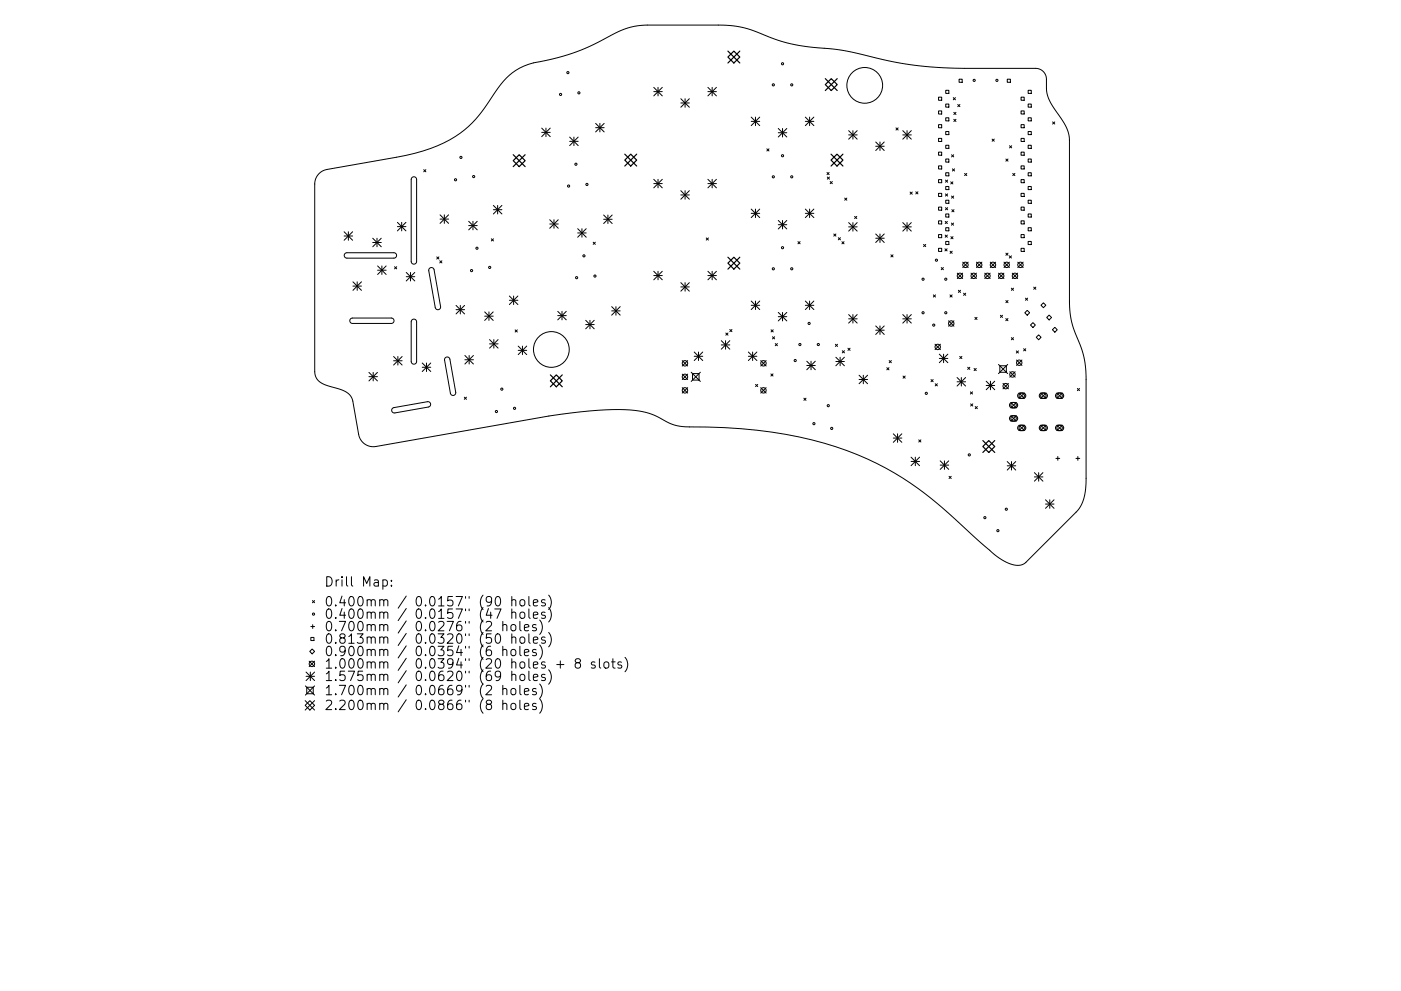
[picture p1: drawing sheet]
<svg xmlns="http://www.w3.org/2000/svg" width="297mm" height="210mm" viewBox="0 0 297 210" stroke-linecap="round" stroke-linejoin="round" font-family="sans-serif">
<defs><g id="words">
<g font-size="2.8">
<text x="68.7" y="124.5">Drill Map:</text>
<text x="68.7" y="128.7">0.400mm / 0.0157&quot; (90 holes)</text>
<text x="68.7" y="131.3">0.400mm / 0.0157&quot; (47 holes)</text>
<text x="68.7" y="133.9">0.700mm / 0.0276&quot; (2 holes)</text>
<text x="68.7" y="136.6">0.813mm / 0.0320&quot; (50 holes)</text>
<text x="68.7" y="139.2">0.900mm / 0.0354&quot; (6 holes)</text>
<text x="68.7" y="141.9">1.000mm / 0.0394&quot; (20 holes + 8 slots)</text>
<text x="68.7" y="144.5">1.575mm / 0.0620&quot; (69 holes)</text>
<text x="68.7" y="147.5">1.700mm / 0.0669&quot; (2 holes)</text>
<text x="68.7" y="150.7">2.200mm / 0.0866&quot; (8 holes)</text>
</g>
</g></defs>
<g fill="none" stroke="#000" stroke-width=".21">
<path d="M138.6 18.5l1.8 1.8M138.6 19.4h1.8M139.5 18.5v1.8M140.4 18.5l-1.8 1.8M150.1 19.4h1.8M150.1 18.5l1.8 1.8M151 18.5v1.8M151.9 18.5l-1.8 1.8M200.5 19.2h.7v.6h-.7zM203.3 16.8h.7v.7h-.7zM213.6 16.8h.6v.7h-.6zM218 19.2h.6v.6h-.6z"/>
<path d="M67.7 36.8l.8-.6 .8-.2 14.7-2.6a29.6 29.6 0 0 0 15.3-6.6 43.9 43.9 0 0 0 6.4-8.3 12.4 12.4 0 0 1 8.8-5.4 48.5 48.5 0 0 0 16.1-6.2 14.3 14.3 0 0 1 6.6-1.6h16a25.5 25.5 0 0 1 10.5 2.8l1.2 .4a47.4 47.4 0 0 0 12.3 2l4.4 .8a82.4 82.4 0 0 0 22.8 3.2h15.4a2.3 2.3 0 0 1 2.1 2.3v2.3a13.3 13.3 0 0 0 3.1 6l.8 1.4a6.9 6.9 0 0 1 .9 3.3l.1 34.8a21.6 21.6 0 0 0 2.4 9l.7 2.8 .4 3.3-.1 23.3a8.5 8.5 0 0 1-2 5.7l-10.9 10.8a4.3 4.3 0 0 1-4.6-.6l-.5-.3a66.1 66.1 0 0 1-8.7-7.5 67.3 67.3 0 0 0-39.9-19.4 137 137 0 0 0-18.9-1.2 13.5 13.5 0 0 1-5.5-2.2 18.9 18.9 0 0 0-9.3-1.4l-6.7 .5-6.8 .9-36.7 6.4a3.2 3.2 0 0 1-3.7-2.5l-1.3-7.5a4.8 4.8 0 0 0-3.8-2.5l-1.4-.4a3.2 3.2 0 0 1-2.8-2.9v-39.9a3.1 3.1 0 0 1 1-2.2zM87.4 37.7l.6-.2 .3 .6v17.4l-.1 .4-.4 .1-.4-.1-.2-.4v-17.4zM89.8 36l.5 .5M90.3 36l-.5 .5M114.9 27.2l1.8 1.8M114.9 28.1h1.8M115.8 27.2v1.8M116.7 27.2l-1.8 1.8M120.8 29.1l1.8 1.8M120.8 30h1.8M121.7 29.1v1.8M122.6 29.1l-1.8 1.8"/>
<path d="M126.3 26.2l1.8 1.8M126.3 27.1h1.8M127.2 26.2v1.8M128.1 26.2l-1.8 1.8M138.6 38l1.8 1.9M138.6 39h1.8M139.5 38v1.9M140.4 38l-1.8 1.9M144.3 20.9l1.9 1.9M144.3 21.8h1.9M145.3 20.9v1.9M146.2 20.9l-1.9 1.9"/>
<path d="M150.1 39h1.8M150.1 38l1.8 1.9M151 38v1.9M151.9 38l-1.8 1.9M159.3 24.8l1.8 1.9M159.3 25.8h1.8M160.2 24.8v1.9M161.1 24.8l-1.8 1.9M162.6 31.6l.4 .4M163 31.6l-.4 .4M165 27.3l1.8 1.8M165 28.2h1.8"/>
<path d="M165.9 27.3v1.8M166.8 27.3l-1.8 1.8M170.7 25.8h1.9M170.7 24.8l1.9 1.9M171.7 24.8v1.9M172.6 24.8l-1.9 1.9M175.3 36.6l.5 .5M175.4 37.6l.5 .4M175.8 36.6l-.5 .5M175.9 37.6l-.5 .4M176 38.5l.5 .5M176.5 38.5l-.5 .5"/>
<path d="M179.9 27.7l1.8 1.8M179.9 28.6h1.8M180.8 27.7v1.8M181.7 27.7l-1.8 1.8M185.7 30.1l1.8 1.8M185.7 31h1.8M186.6 30.1v1.8M187.5 30.1l-1.8 1.8M190 27.1l.4 .5M190.4 27.1l-.4 .5M191.4 28.6h1.8M191.4 27.7l1.8 1.8"/>
<path d="M192.3 27.7v1.8M193.2 27.7l-1.8 1.8M199 20.6h.7v.7h-.7zM199 23.5h.7v.7h-.7zM199 26.4h.7v.7h-.7zM199 29.4h.7v.6h-.7zM199 32.3h.7v.6h-.7zM199 35.2h.7v.7h-.7zM199 38.1h.7v.7h-.7zM200.5 38.2l.4 .5M200.5 22.1h.7v.6h-.7zM200.5 25h.7v.6h-.7z"/>
<path d="M200.5 27.9h.7v.7h-.7zM200.5 30.8h.7v.7h-.7zM200.5 33.7h.7v.7h-.7zM200.5 36.6h.7v.7h-.7zM200.5 39.6h.7v.6h-.7zM200.9 38.2l-.4 .5M201.6 38.6l.4 .4M201.7 32.8l.5 .5M201.9 35.8l.5 .5M202 38.6l-.4 .4M202.1 20.7l.5 .5M202.2 32.8l-.5 .5"/>
<path d="M202.2 23.8l.5 .5M202.2 25.3l.5 .5M202.4 35.8l-.5 .5M202.6 20.7l-.5 .5M202.7 23.8l-.5 .5M202.7 25.3l-.5 .5M203.1 22.2l.4 .4M203.5 22.2l-.4 .4M204.5 36.8l.5 .5M205 36.8l-.5 .5M210.3 29.5l.5 .5M210.8 29.5l-.5 .5"/>
<path d="M213.3 33.7l.4 .5M213.7 33.7l-.4 .5M214 30.9l.5 .5M214.5 30.9l-.5 .5M214.7 36.8l.5 .5M215.2 36.8l-.5 .5M216.5 20.6h.6v.7h-.6zM216.5 23.5h.6v.7h-.6zM216.5 26.4h.6v.7h-.6zM216.5 29.4h.6v.6h-.6zM216.5 32.3h.6v.6h-.6zM216.5 35.2h.6v.7h-.6z"/>
<path d="M216.5 38.1h.6v.7h-.6zM218 22.1h.6v.6h-.6zM218 25h.6v.6h-.6zM218 27.9h.6v.7h-.6zM218 30.8h.6v.7h-.6zM218 33.7h.6v.7h-.6zM218 36.6h.6v.7h-.6zM218 39.6h.6v.6h-.6zM223.2 25.9l.4 .4M223.6 25.9l-.4 .4M73 49.2l1.8 1.8M73 50.1h1.8"/>
<path d="M73.1 53.8l.5-.2h9.9l.4 .2 .2 .4-.2 .4-.3 .2h-10l-.6-.4zM73.9 49.2v1.8M74.8 49.2l-1.8 1.8M74.8 59.8l1.8 1.8M75.7 59.8v1.8M76.6 59.8l-1.8 1.8M79 50.5l1.8 1.9M79 51.5h1.8M79.9 50.5v1.9M80.1 56.4l1.8 1.8M80.1 57.3h1.8M80.8 50.5l-1.8 1.9"/>
<path d="M81 56.4v1.8M81.9 56.4l-1.8 1.8M83.6 56.6l.5 .4M84.1 56.6l-.5 .4M84.3 47.2l1.8 1.8M84.3 48.1h1.8M85.2 47.2v1.8M86.1 47.2l-1.8 1.8M86.1 57.8l1.8 1.8M86.1 58.7h1.8M87 57.8v1.8M87.9 57.8l-1.8 1.8"/>
<path d="M91.1 56.9l.6-.1 .3 .4 1.4 7.9-.1 .4-.4 .2-.4-.1-.2-.4-1.4-7.8zM92.6 54.5l.5 .5M93.1 54.5l-.5 .5M93.2 55.3l.5 .5M93.3 45.6l1.8 1.8M93.3 46.5h1.8M93.7 55.3l-.5 .5M94.2 45.6v1.8M95.1 45.6l-1.8 1.8M99.4 47l1.8 1.8M99.4 47.9h1.8M100.3 47v1.8"/>
<path d="M101.2 47l-1.8 1.8M104.2 50.7l.4 .4M104.6 43.6l1.8 1.8M104.6 44.5h1.8M104.6 50.7l-.4 .4M105.5 43.6v1.8M106.4 43.6l-1.8 1.8M116.6 46.6l1.8 1.8M116.6 47.5h1.8M117.5 46.6v1.8M118.4 46.6l-1.8 1.8M122.5 48.5l1.8 1.8"/>
<path d="M122.5 49.4h1.8M123.4 48.5v1.8M124.3 48.5l-1.8 1.8M125.8 51.4l.4 .4M126.2 51.4l-.4 .4M128 45.6l1.8 1.8M128 46.5h1.8M128.9 45.6v1.8M129.8 45.6l-1.8 1.8M138.6 57.6l1.8 1.8M138.6 58.5h1.8M139.5 57.6v1.8"/>
<path d="M140.4 57.6l-1.8 1.8M144.3 40.5l1.9 1.8M144.3 41.4h1.9M144.3 60l1.9 1.8M145.3 40.5v1.8M145.3 60v1.8M146.2 40.5l-1.9 1.8M146.2 60l-1.9 1.8M149.7 50.5l.5 .4M150.1 58.5h1.8M150.1 57.6l1.8 1.8M150.2 50.5l-.5 .4"/>
<path d="M151 57.6v1.8M151.9 57.6l-1.8 1.8M159.3 44.4l1.8 1.8M159.3 45.3h1.8M160.2 44.4v1.8M161.1 44.4l-1.8 1.8M165 46.8l1.8 1.8M165 47.7h1.8M165.9 46.8v1.8M166.8 46.8l-1.8 1.8M169.2 51.3l.4 .4M169.6 51.3l-.4 .4"/>
<path d="M170.7 45.3h1.9M170.7 44.4l1.9 1.8M171.7 44.4v1.8M172.6 44.4l-1.9 1.8M176.8 49.6l.4 .5M177.2 49.6l-.4 .5M177.7 50.4l.5 .5M178.2 50.4l-.5 .5M178.5 51.3l.5 .4M179 51.3l-.5 .4M179.1 42l.4 .5M179.5 42l-.4 .5"/>
<path d="M179.9 47.2l1.8 1.8M179.9 48.1h1.8M180.8 47.2v1.8M181.2 45.9l.5 .5M181.7 45.9l-.5 .5M181.7 47.2l-1.8 1.8M185.7 49.6l1.8 1.8M185.7 50.5h1.8M186.6 49.6v1.8M187.5 49.6l-1.8 1.8M188.9 54.1l.4 .4M189.3 54.1l-.4 .4"/>
<path d="M191.4 48.1h1.8M191.4 47.2l1.8 1.8M192.3 47.2v1.8M193 40.7l.4 .5M193.2 47.2l-1.8 1.8M193.4 40.7l-.4 .5M194.2 40.7l.4 .4M194.6 40.7l-.4 .4M195.8 51.9l.5 .4M196.3 51.9l-.5 .4M199 41h.7v.7h-.7zM199 43.9h.7v.7h-.7z"/>
<path d="M199 46.9h.7v.6h-.7zM199 49.8h.7v.6h-.7zM199 52.7h.7v.6h-.7zM199.6 56.8l.4 .4M200 56.8l-.4 .4M200.3 52.8l.5 .4M200.4 49.9l.5 .4M200.4 47l.5 .4M200.5 41.1l.4 .5M200.5 44.1l.4 .4M200.5 42.5h.7v.6h-.7zM200.5 45.4h.7v.7h-.7z"/>
<path d="M200.5 48.3h.7v.7h-.7zM200.5 51.2h.7v.7h-.7zM200.8 52.8l-.5 .4M200.9 49.9l-.5 .4M200.9 47l-.5 .4M200.9 41.1l-.4 .5M200.9 44.1l-.4 .4M201.4 53.3l.5 .5M201.6 50.2l.5 .5M201.7 47.3l.5 .5M201.7 41.6l.5 .5M201.8 44.5l.5 .4"/>
<path d="M201.9 53.3l-.5 .5M202.1 50.2l-.5 .5M202.2 47.3l-.5 .5M202.2 41.6l-.5 .5M202.3 44.5l-.5 .4M203 58l1.1 1.1M204.1 58l-1.1 1.1M204.1 55.6l1.2 1.2M205.3 55.6l-1.2 1.2M205.9 58l1.1 1.1M207 58l-1.1 1.1M207 55.6l1.2 1.2"/>
<path d="M208.2 55.6l-1.2 1.2M208.8 58l1.1 1.1M209.9 58l-1.1 1.1M210 55.6l1.1 1.2M211.1 55.6l-1.1 1.2M211.7 58l1.1 1.1M212.8 58l-1.1 1.1M212.9 55.6l1.1 1.2M213.3 53.7l.4 .5M213.7 53.7l-.4 .5M214 54.3l.5 .4M214 55.6l-1.1 1.2"/>
<path d="M214.5 54.3l-.5 .4M214.6 58l1.2 1.1M215.8 58l-1.2 1.1M215.8 55.6l1.1 1.2M216.5 41h.6v.7h-.6zM216.5 43.9h.6v.7h-.6zM216.5 46.9h.6v.6h-.6zM216.5 49.8h.6v.6h-.6zM216.5 52.7h.6v.6h-.6zM216.9 55.6l-1.1 1.2M218 42.5h.6v.6h-.6zM218 45.4h.6v.7h-.6z"/>
<path d="M218 48.3h.6v.7h-.6zM218 51.2h.6v.7h-.6zM74.3 67.6l.4-.1h8.3l.4 .2 .1 .4-.1 .4-.4 .1h-8.3l-.5-.4zM74.8 60.7h1.8M78.2 79l1.8 1.8M78.2 79.9h1.8M79.1 79v1.8M80 79l-1.8 1.8M83.5 75.6l1.8 1.8M83.5 76.5h1.8M84.4 75.6v1.8M85.3 75.6l-1.8 1.8"/>
<path d="M87.4 67.9l.6-.2 .3 .5v8.5l-.1 .4-.4 .2-.4-.2-.2-.4v-8.4zM89.5 77l1.8 1.8M89.5 77.9h1.8M90.4 77v1.8M91.3 77l-1.8 1.8M94.4 75.9l.6-.1 .4 .4 1.2 7.1-.1 .4-.3 .2-.4-.1-.3-.3-1.2-7.1zM96.7 64.8l1.8 1.8M96.7 65.7h1.8M97.6 64.8v1.8M98.5 64.8l-1.8 1.8M98.6 75.4l1.8 1.8M98.6 76.3h1.8"/>
<path d="M99.5 75.4v1.8M100.4 75.4l-1.8 1.8M102.8 66.2l1.8 1.8M102.8 67.1h1.8M103.7 66.2v1.8M103.8 72.1l1.8 1.8M103.8 73h1.8M104.6 66.2l-1.8 1.8M104.7 72.1v1.8M105.6 72.1l-1.8 1.8M108 62.8l1.8 1.8M108 63.7h1.8"/>
<path d="M108.9 62.8v1.8M109.2 70l.5 .4M109.7 70l-.5 .4M109.8 62.8l-1.8 1.8M109.9 73.4l1.8 1.8M109.9 74.3h1.8M110.8 73.4v1.8M111.7 73.4l-1.8 1.8M118.3 66.1l1.8 1.8M118.3 67h1.8M119.2 66.1v1.8M120.1 66.1l-1.8 1.8"/>
<path d="M124.2 68l1.8 1.8M124.2 68.9h1.8M125.1 68v1.8M126 68l-1.8 1.8M129.7 65.1l1.8 1.8M129.7 66h1.8M130.6 65.1v1.8M131.5 65.1l-1.8 1.8M144.3 60.9h1.9M144.6 76.5l1.2 1.2M144.6 79.4l1.2 1.1M145.8 76.5l-1.2 1.2"/>
<path d="M145.8 79.4l-1.2 1.1M146.5 79l2 1.9M146.8 79.3h1.4v1.3h-1.4zM147.2 74.7l1.8 1.8M147.2 75.6h1.8M148.1 74.7v1.8M148.5 79l-2 1.9M149 74.7l-1.8 1.8M152.9 72.3l1.8 1.8M152.9 73.2h1.8M153.8 72.3v1.8M153.9 70.7l.4 .4"/>
<path d="M154.3 70.7l-.4 .4M154.7 69.9l.5 .5M154.7 72.3l-1.8 1.8M155.2 69.9l-.5 .5M158.7 75.6h1.8M158.7 74.7l1.8 1.8M159.3 63.9l1.8 1.8M159.3 64.8h1.8M159.6 74.7v1.8M160.2 63.9v1.8M160.5 74.7l-1.8 1.8M161.1 63.9l-1.8 1.8"/>
<path d="M161.3 76.5l1.1 1.2M162.4 76.5l-1.1 1.2M163.4 79.3l.5 .5M163.5 70l.4 .4M163.8 71.4l.4 .5M163.9 79.3l-.5 .5M163.9 70l-.4 .4M164.2 71.4l-.4 .5M164.4 72.9l.4 .5M164.8 72.9l-.4 .5M165 66.3l1.8 1.8M165 67.2h1.8"/>
<path d="M165.9 66.3v1.8M166.8 66.3l-1.8 1.8M170.7 64.8h1.9M170.7 63.9l1.9 1.8M171.1 76.6l1.8 1.8M171.1 77.5h1.8M171.7 63.9v1.8M172 76.6v1.8M172.6 63.9l-1.9 1.8M172.9 76.6l-1.8 1.8M177.1 73l.5 .5M177.2 75.8l1.8 1.8"/>
<path d="M177.2 76.7h1.8M177.6 73l-.5 .5M178.1 75.8v1.8M178.6 74.4l.4 .5M179 75.8l-1.8 1.8M179 74.4l-.4 .5M179.8 73.9l.4 .4M179.9 66.7l1.8 1.8M179.9 67.6h1.8M180.2 73.9l-.4 .4M180.8 66.7v1.8M181.7 66.7l-1.8 1.8"/>
<path d="M182.1 79.6l1.8 1.8M183 79.6v1.8M183.9 79.6l-1.8 1.8M185.7 69.2l1.8 1.8M185.7 70.1h1.8M186.6 69.2v1.8M187.5 69.2l-1.8 1.8M188 78l.5 .5M188.5 78l-.5 .5M188.5 76.5l.5 .5M189 76.5l-.5 .5M191.4 67.6h1.8"/>
<path d="M191.4 66.7l1.8 1.8M191.5 79.8l.4 .4M191.9 79.8l-.4 .4M192.3 66.7v1.8M193.2 66.7l-1.8 1.8M197.9 62.6l.4 .4M198.2 73l1.2 1.2M198.3 62.6l-.4 .4M199.2 75.1l1.8 1.8M199.2 76h1.8M199.4 73l-1.2 1.2M200.1 75.1v1.8"/>
<path d="M201 75.1l-1.8 1.8M201.1 68.1l1.2 1.1M201.4 62.6l.5 .4M201.9 62.6l-.5 .4M202.3 68.1l-1.2 1.1M203.2 61.6l.5 .4M203.5 75.6l.4 .5M203.7 61.6l-.5 .4M203.9 75.6l-.4 .5M204.3 62.2l.5 .5M204.8 62.2l-.5 .5M205.2 77.9l.4 .5"/>
<path d="M205.6 77.9l-.4 .5M206.5 78.2l.5 .4M206.7 67.3l.5 .5M207 78.2l-.5 .4M207.2 67.3l-.5 .5M211.7 77.3l2 2M212 77.6h1.4v1.4h-1.4zM212.1 66.9l.5 .4M212.6 66.9l-.5 .4M213.2 67.6l.5 .4M213.3 63.8l.4 .4M213.7 77.3l-2 2"/>
<path d="M213.7 67.6l-.5 .4M213.7 63.8l-.4 .4M214.1 78.9l1.1 1.1M214.4 71.6l.5 .5M214.4 61.1l.5 .5M214.9 61.1l-.5 .5M214.9 71.6l-.5 .5M215.2 78.9l-1.1 1.1M215.5 74.4l.4 .5M215.5 76.4l1.2 1.1M215.9 74.4l-.4 .5M216.7 76.4l-1.2 1.1"/>
<path d="M217 74l.5 .4M217.4 63.3l.5 .4M217.5 74l-.5 .4M217.8 65.8l.5 .6-.5 .5-.5-.5zM217.9 63.3l-.5 .4M219 68.4l.5 .6-.5 .5-.5-.5zM219.2 60.9l.4 .5M219.6 60.9l-.4 .5M220.2 71l.5 .6-.5 .5-.5-.5zM220.7 64.8l.5-.6 .5 .6-.5 .5zM222.4 66.8l.6 .6-.6 .5-.5-.5zM223.6 69.4l.6 .6-.6 .5-.5-.5z"/>
<path d="M83.2 86.6l7.5-1.4 .4 .2 .2 .3-.1 .4-.3 .2-7.2 1.3-.6-.3zM98.4 84.3l.5 .4M98.9 84.3l-.5 .4M144.6 82.2l1.2 1.2M145.8 82.2l-1.2 1.2M160.2 81.6l.5 .4M160.7 81.6l-.5 .4M161.3 82.2l1.1 1.2M162.4 82.2l-1.1 1.2M170.4 84.5l.5 .4M170.9 84.5l-.5 .4M182.1 80.5h1.8"/>
<path d="M189.4 92l1.8 1.8M189.4 92.9h1.8M190.3 92v1.8M191.2 92l-1.8 1.8M193.2 97l1.8 1.8M193.2 97.9h1.8M194.1 97v1.8M194.8 93.3l.4 .5M195 97l-1.8 1.8M195.2 93.3l-.4 .5M197.4 80.5l.4 .5M197.8 80.5l-.4 .5"/>
<path d="M198.3 81.4l.4 .5M198.7 81.4l-.4 .5M199.3 97.8l1.8 1.8M199.3 98.7h1.8M200.2 97.8v1.8M201.1 97.8l-1.8 1.8M202.9 80.1l1.8 1.8M202.9 81h1.8M203.8 80.1v1.8M204.7 80.1l-1.8 1.8M205.7 83.1l.5 .5M205.8 85.7l.4 .5"/>
<path d="M206.2 83.1l-.5 .5M206.2 85.7l-.4 .5M206.8 86.3l.4 .4M207.2 86.3l-.4 .4M209.1 80.9l1.8 1.8M209.1 81.8h1.8M210 80.9v1.8M210.9 80.9l-1.8 1.8M212.7 81.4l1.1 1.1M213.6 97.9l1.8 1.8M213.6 98.8h1.8M213.8 81.4l-1.1 1.1"/>
<path d="M214.3 85.4l1.2 1.1M214.3 88.2l1.2 1.2M214.5 97.9v1.8M215.4 97.9l-1.8 1.8M215.5 85.4l-1.2 1.1M215.5 88.2l-1.2 1.2M216 83.4l1.2 1.1M216 90.2l1.2 1.2M217.2 83.4l-1.2 1.1M217.2 90.2l-1.2 1.2M220.6 83.4l1.2 1.1M220.6 90.2l1.2 1.2"/>
<path d="M221.8 83.4l-1.2 1.1M221.8 90.2l-1.2 1.2M223.9 97.3h.8M224.1 83.4l1.1 1.1M224.1 90.2l1.1 1.2M224.3 96.9v.8M225.2 83.4l-1.1 1.1M225.2 90.2l-1.1 1.2M228.1 97.3h.8M228.4 82.4l.5 .5M228.5 96.9v.8M228.9 82.4l-.5 .5"/>
<path d="M201.2 101.1l.5 .4M201.7 101.1l-.5 .4M219.3 100.3l1.8 1.8M219.3 101.2h1.8M220.2 100.3v1.8M221.1 100.3l-1.8 1.8M221.7 106l1.8 1.8M221.7 106.9h1.8M222.6 106v1.8M223.5 106l-1.8 1.8M65.9 132.9h.8M65.9 135.2h.7v.7h-.7z"/>
<path d="M66.2 137.7l.5 .5-.5 .5-.5-.5zM66.2 127.4l.5 .5M66.3 132.5v.8M66.7 127.4l-.5 .5M81.2 123.1l.6-.1 .3 .4v.6l-.2 .3h-.7M83 124.2v.2M83 123.1v.2M104.9 129.2h1.3l-.8 2M105.2 126.7l.5-.1a1.25 1.25 0 0 1 0 2l-.4-.1-.2-.3-.1-.9zM105.2 134.7l.5-.2a1.25 1.25 0 0 1 0 2l-.4-.1-.2-.3-.1-.9zM106.6 132.7a.5 .5 0 0 1 .9 .1v1M106.6 138a.5 .5 0 0 1 .9 .1v1"/>
<path d="M106.6 131.8v2M106.6 137.1v2M108.4 132.7a.54 .54 0 0 1 .6-.2 .54 .54 0 0 1 .4 .4v.6a.54 .54 0 0 1-.6 .4 .54 .54 0 0 1-.5-.4zM108.4 138a.54 .54 0 0 1 .6-.2 .54 .54 0 0 1 .4 .4v.5a.54 .54 0 0 1-.6 .4 .54 .54 0 0 1-.5-.4zM108.5 127.4l.3-.2 .5 .1 .1 1.3M108.5 130.1a.5 .5 0 0 1 .9 0v1.1M108.5 135.3a.5 .5 0 0 1 .9 .1v1.1M108.5 126.6v2M108.5 129.2v2M108.5 134.5v2M110.2 131.8v1.8l.3 .2M110.2 137.1v1.7l.3 .3"/>
<path d="M110.3 127.4l.3-.2a.54 .54 0 0 1 .7 .4v.6a.54 .54 0 0 1-.5 .4 .54 .54 0 0 1-.6-.4zM110.3 130.1a.54 .54 0 0 1 .6-.2 .54 .54 0 0 1 .4 .3v.6a.54 .54 0 0 1-.5 .4 .54 .54 0 0 1-.6-.4zM110.3 135.3a.54 .54 0 0 1 .6-.2 .54 .54 0 0 1 .4 .4v.6a.54 .54 0 0 1-.5 .4 .54 .54 0 0 1-.6-.4zM111.2 133.2l.9-.2-.1-.4-.5-.1-.3 .3 .1 .9h.7M111.2 138.5l.9-.2-.1-.4-.5-.1-.3 .3 .1 .9h.7M112.1 126.6v1.7l.3 .3M112.1 129.2v1.7l.3 .3M112.1 134.5v1.7l.3 .3M113.1 127.9l.9-.2-.1-.4-.5-.1-.3 .3 .1 1h.7M113.1 130.5l.9-.2-.1-.3-.5-.1-.3 .2 .1 1h.7M113.1 135.8l.9-.2-.1-.4-.5-.1-.3 .3 .1 1h.7M113.7 132.6l-.5-.1-.3 .3 .1 .3 .7 .2v.4h-.8"/>
<path d="M113.7 137.9l-.5-.1-.3 .3 .1 .3 .7 .1v.5h-.8M114.4 131.6a2.29 2.29 0 0 1 0 3M114.4 136.8a2.29 2.29 0 0 1 0 3.1M115.6 127.3l-.5-.1-.3 .3 .1 .3 .7 .2v.5h-.8M115.6 130l-.5-.1-.3 .2 .1 .3 .7 .2v.5h-.8M115.6 135.2l-.5-.1-.3 .3 .1 .3 .7 .2v.5h-.8M116.3 126.3a2.29 2.29 0 0 1 0 3M116.3 128.9a2.29 2.29 0 0 1 0 3.1M116.3 134.2a2.29 2.29 0 0 1 0 3M127.1 139.8v1.7l.3 .3M129.9 139.8v1.7l.1 .2 .4 .1M132.5 139.5a2.29 2.29 0 0 1 0 3"/>
<path d="M64.7 149.7l1-1 1 1-1 1zM64.7 148.7l2 2M64.7 145.5l2 2M64.9 142.6l1.8 1.8M64.9 143.5h1.8M65 145.8h1.4v1.4h-1.4zM65.6 140.3l1.1 1.1M65.8 142.6v1.8M66.7 140.3l-1.1 1.1M66.7 142.6l-1.8 1.8M66.7 145.5l-2 2M66.7 148.7l-2 2"/>
<path d="M106.1 143.3l-.3 .3-.6-.1-.2-.2v-.5l.2-.3 .6-.1 .2 .2a1.32 1.32 0 0 1-.4 1.8h-.4M106.6 146.3a.5 .5 0 0 1 .9 .1v1M106.6 149.4a.5 .5 0 0 1 .9 .1v1.1M106.6 145.4v2M106.6 148.6v2M108.4 146.3a.54 .54 0 0 1 .6-.2 .54 .54 0 0 1 .4 .4v.5a.54 .54 0 0 1-.6 .4 .54 .54 0 0 1-.5-.4zM108.4 149.4a.54 .54 0 0 1 .6-.2 .54 .54 0 0 1 .4 .4v.6a.54 .54 0 0 1-.6 .4 .54 .54 0 0 1-.5-.4zM108.5 143.3a.5 .5 0 0 1 .9 0v1.1M108.5 142.4v2M110.2 145.4v1.7l.3 .3M110.2 148.6v1.7l.3 .3M110.3 143.3a.54 .54 0 0 1 .6-.2 .54 .54 0 0 1 .4 .3v.6a.54 .54 0 0 1-.5 .4 .54 .54 0 0 1-.6-.4z"/>
<path d="M111.2 146.7l.9-.2-.1-.3-.5-.1-.3 .3 .1 .9h.7M111.2 149.9l.9-.2-.1-.4-.5-.1-.3 .3 .1 1h.7M112.1 142.4v1.7l.3 .3M113.1 143.7l.9-.2-.1-.3-.5-.1-.3 .2 .1 1h.7M113.7 146.2l-.5-.1-.3 .3 .1 .2 .7 .2v.5h-.8M113.7 149.3l-.5-.1-.3 .3 .1 .3 .7 .2v.5h-.8M114.4 145.1a2.29 2.29 0 0 1 0 3.1M114.4 148.3a2.29 2.29 0 0 1 0 3M115.6 143.2l-.5-.1-.3 .2 .1 .3 .7 .2v.5h-.8M116.3 142.1a2.29 2.29 0 0 1 0 3.1M118 141h1.6M118.8 140.2v1.6"/>
<path d="M122.3 140.6l-.4-.4 .1-.3 .3-.1 .6 .1 .2 .2-.1 .3-.9 .3-.2 .3v.4l.4 .4h.4l.4-.4-.1-.6-.3-.2M126.1 140.5l-.4-.1-.3 .3 .1 .3 .6 .2v.5h-.7M128.1 140.6a.54 .54 0 0 1 .6-.2 .54 .54 0 0 1 .4 .4l-.1 .8a.54 .54 0 0 1-.5 .2 .54 .54 0 0 1-.5-.4zM129.7 140.4h.7M131.8 140.5l-.5-.1-.3 .3 .1 .3 .7 .2v.5h-.8"/>
<circle cx="120.4" cy="15.4" r=".23"/>
<circle cx="122.7" cy="19.7" r=".23"/>
<circle cx="164" cy="18" r=".23"/>
<circle cx="165.9" cy="13.5" r=".23"/>
<circle cx="167.9" cy="18" r=".23"/>
<circle cx="183.3" cy="18.1" r="3.8"/>
<circle cx="206.5" cy="17.1" r=".23"/>
<circle cx="211.4" cy="17.1" r=".23"/>
<circle cx="96.6" cy="38.1" r=".23"/>
<circle cx="97.7" cy="33.4" r=".23"/>
<circle cx="100.4" cy="37.5" r=".23"/>
<circle cx="118.9" cy="20" r=".23"/>
<circle cx="120.6" cy="39.5" r=".23"/>
<circle cx="122.1" cy="34.8" r=".23"/>
<circle cx="124.4" cy="39.1" r=".23"/>
<circle cx="164" cy="37.5" r=".23"/>
<circle cx="165.9" cy="33" r=".23"/>
<circle cx="167.9" cy="37.5" r=".23"/>
<circle cx="100" cy="57.4" r=".23"/>
<circle cx="101.1" cy="52.7" r=".23"/>
<circle cx="103.8" cy="56.7" r=".23"/>
<circle cx="122.3" cy="58.9" r=".23"/>
<circle cx="123.8" cy="54.3" r=".23"/>
<circle cx="126.1" cy="58.6" r=".23"/>
<circle cx="164" cy="57" r=".23"/>
<circle cx="165.9" cy="52.6" r=".23"/>
<circle cx="167.9" cy="57" r=".23"/>
<circle cx="195.7" cy="59.2" r=".23"/>
<circle cx="198.5" cy="55.2" r=".23"/>
<circle cx="200.5" cy="59.2" r=".23"/>
<circle cx="203.5" cy="58.5" r=".57"/>
<circle cx="204.7" cy="56.2" r=".57"/>
<circle cx="206.4" cy="58.5" r=".57"/>
<circle cx="207.6" cy="56.2" r=".57"/>
<circle cx="209.4" cy="58.5" r=".57"/>
<circle cx="210.5" cy="56.2" r=".57"/>
<circle cx="212.3" cy="58.5" r=".57"/>
<circle cx="213.4" cy="56.2" r=".57"/>
<circle cx="215.2" cy="58.5" r=".57"/>
<circle cx="216.4" cy="56.2" r=".57"/>
<circle cx="116.9" cy="74.1" r="3.8"/>
<circle cx="145.2" cy="80" r=".57"/>
<circle cx="145.2" cy="77.1" r=".57"/>
<circle cx="161.9" cy="77.1" r=".57"/>
<circle cx="168.6" cy="76.5" r=".23"/>
<circle cx="169.6" cy="73.1" r=".23"/>
<circle cx="171.5" cy="68.6" r=".23"/>
<circle cx="173.5" cy="73.1" r=".23"/>
<circle cx="195.7" cy="66.4" r=".23"/>
<circle cx="198" cy="69" r=".23"/>
<circle cx="198.8" cy="73.6" r=".57"/>
<circle cx="200.5" cy="66.4" r=".23"/>
<circle cx="201.7" cy="68.6" r=".57"/>
<circle cx="214.7" cy="79.4" r=".57"/>
<circle cx="216.1" cy="77" r=".57"/>
<circle cx="105.3" cy="87.3" r=".23"/>
<circle cx="106.4" cy="82.6" r=".23"/>
<circle cx="109.1" cy="86.6" r=".23"/>
<circle cx="145.2" cy="82.8" r=".57"/>
<circle cx="161.9" cy="82.8" r=".57"/>
<circle cx="172.6" cy="89.9" r=".23"/>
<circle cx="175.6" cy="86.1" r=".23"/>
<circle cx="176.3" cy="90.9" r=".23"/>
<circle cx="196.4" cy="83.5" r=".23"/>
<circle cx="205.5" cy="96.5" r=".23"/>
<circle cx="213.2" cy="81.9" r=".57"/>
<circle cx="214.9" cy="86" r=".57"/>
<circle cx="214.9" cy="88.8" r=".57"/>
<circle cx="216.6" cy="84" r=".57"/>
<circle cx="216.6" cy="90.8" r=".57"/>
<circle cx="221.2" cy="84" r=".57"/>
<circle cx="221.2" cy="90.8" r=".57"/>
<circle cx="224.7" cy="84" r=".57"/>
<circle cx="224.7" cy="90.8" r=".57"/>
<circle cx="208.8" cy="109.8" r=".23"/>
<circle cx="211.6" cy="112.6" r=".23"/>
<circle cx="213.4" cy="108" r=".23"/>
<circle cx="66.5" cy="130.3" r=".23"/>
<circle cx="66.1" cy="140.9" r=".57"/>
</g>
<path d="M214.2 85.6l.4-.2h.8l.3 .4v.4l-.4 .3h-.9l-.4-.4zM214.2 88.4l.4-.2 .8 .1 .3 .3v.4l-.4 .3h-.9l-.4-.4zM215.9 83.5l.4-.1h.9l.2 .4v.4l-.4 .3h-.9l-.3-.4zM215.9 90.4l.4-.2 .9 .1 .2 .3v.4l-.4 .4-.9-.1-.3-.4zM220.5 83.5l.4-.1h.8l.3 .4v.4l-.4 .3h-.9l-.3-.4zM220.5 90.4l.4-.2 .8 .1 .3 .3v.4l-.4 .4-.9-.1-.3-.4zM224 83.5l.3-.1h.8l.4 .3v.5l-.4 .3h-.9l-.4-.4zM224 90.4l.3-.2h.8l.4 .3v.5l-.4 .3h-.9l-.4-.4z" fill="none" stroke="#000" stroke-width=".23"/>
<g fill="none" stroke="#000" stroke-width=".25">
<path d="M154.3 10.8l2.6 2.6M155.6 10.8l1.3 1.3-1.3 1.3-1.3-1.3zM156.9 10.8l-2.6 2.6M175 17.9l1.2-1.2 1.3 1.2-1.3 1.3zM175 16.7l2.5 2.5M177.5 16.7l-2.5 2.5M108.8 32.8l2.5 2.6M110.1 32.8l1.2 1.3-1.2 1.3-1.3-1.3zM111.3 32.8l-2.5 2.6M132.5 34l1.2-1.3 1.3 1.3-1.3 1.2zM132.5 32.7l2.5 2.5M135 32.7l-2.5 2.5"/>
<path d="M176.2 32.7l2.5 2.5M177.5 32.7l1.2 1.3-1.2 1.2-1.3-1.2zM178.7 32.7l-2.5 2.5M154.3 54.6l2.6 2.5M155.6 54.6l1.3 1.2-1.3 1.3-1.3-1.3zM156.9 54.6l-2.6 2.5M116.7 79.5l2.5 2.6M119.2 79.5l-2.5 2.6M116.7 80.8l1.3-1.3 1.2 1.3-1.2 1.3zM208.4 94.7l1.2-1.2 1.3 1.2-1.3 1.3zM208.4 93.5l2.5 2.5M210.9 93.5l-2.5 2.5"/>
</g>
<use href="#words"/>
</svg>
